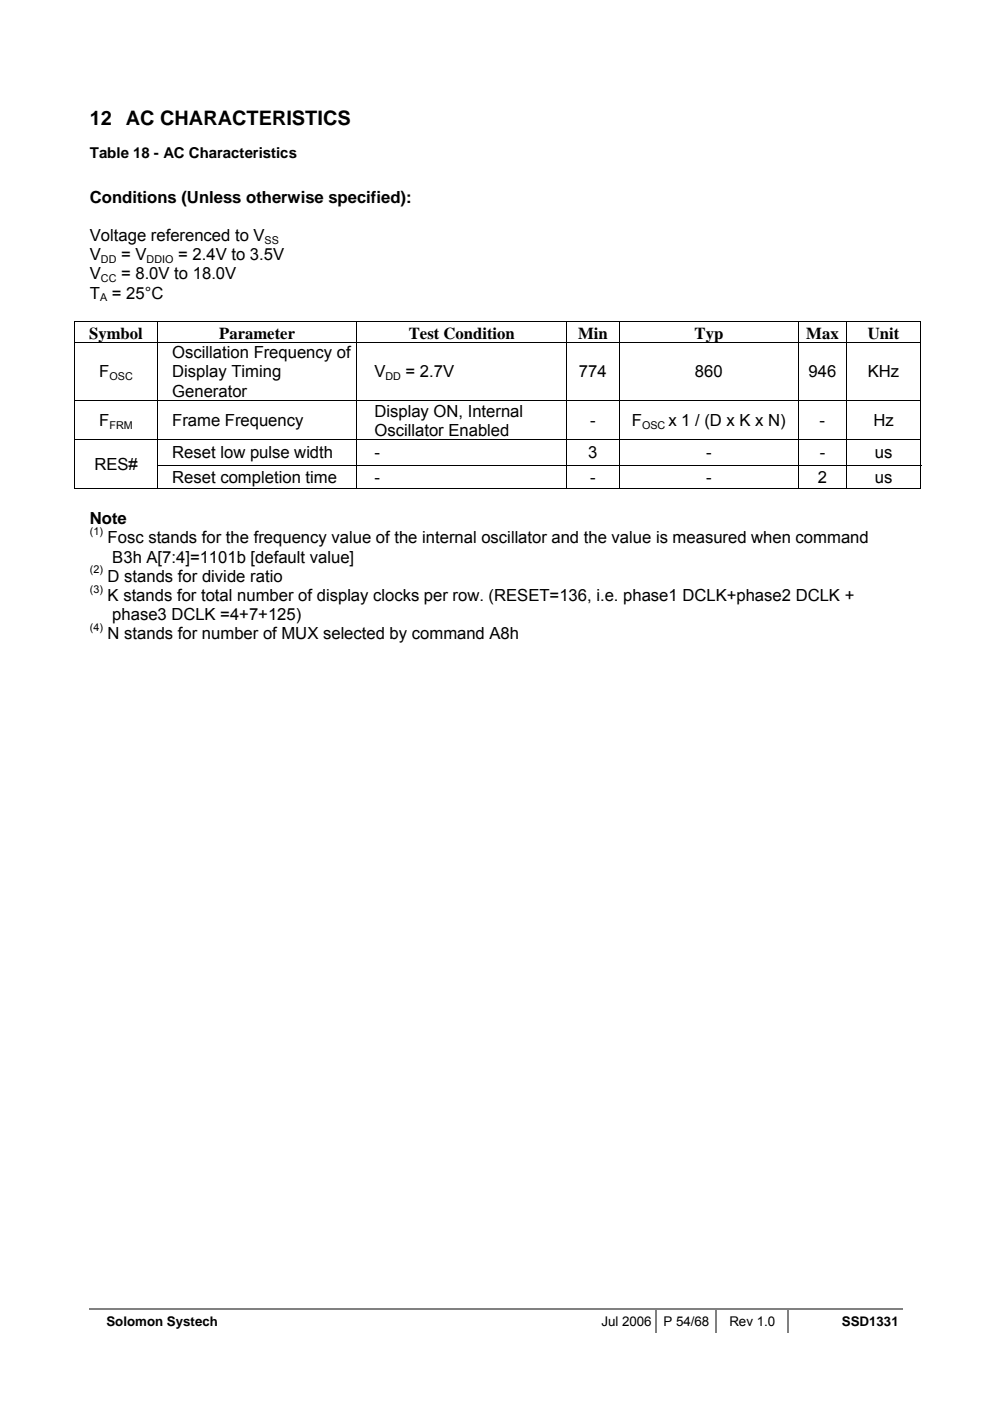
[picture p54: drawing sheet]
<svg xmlns="http://www.w3.org/2000/svg" width="210mm" height="297mm" viewBox="0 0 210 297" stroke-linecap="round" stroke-linejoin="round" font-family="sans-serif">
<defs><g id="words">
<text font-size="4.2" x="19" y="26.5">12 AC CHARACTERISTICS</text>
<g font-size="3.5">
<text x="19" y="43">Conditions (Unless otherwise specified):</text>
<text x="19" y="51.1">Voltage referenced to V</text>
<text x="19" y="59.2">V</text>
<text x="19.1" y="55.2">V</text>
<text x="25.7" y="55.2">= V</text>
<text x="25.7" y="59.2">= 8.0V to 18.0V</text>
<text x="37.8" y="55.2">= 2.4V to 3.5V</text>
<text x="19.1" y="63.3">T</text>
<text x="23.7" y="63.3">= 25°C</text>
<text x="18.9" y="71.8">Symbol</text>
<text x="46.5" y="71.8">Parameter</text>
<text x="86.7" y="71.8">Test Condition</text>
<text x="122.6" y="71.8">Min</text>
<text x="147.3" y="71.8">Typ</text>
<text x="171" y="71.8">Max</text>
<text x="184" y="71.8">Unit</text>
<text x="36.5" y="76">Oscillation Frequency of</text>
<text x="21.1" y="80">F</text>
<text x="36.5" y="80">Display Timing</text>
<text x="79.4" y="80">V</text>
<text x="86" y="80">= 2.7V</text>
<text x="122.8" y="80">774</text>
<text x="147.4" y="80">860</text>
<text x="171.4" y="80">946</text>
<text x="184" y="80">KHz</text>
<text x="36.5" y="84.1">Generator</text>
<text x="79.4" y="88.3">Display ON, Internal</text>
<text x="21.1" y="90.4">F</text>
<text x="36.5" y="90.4">Frame Frequency</text>
<text x="79.4" y="92.4">Oscillator Enabled</text>
<text x="125.1" y="90.4">-</text>
<text x="134" y="90.4">F</text>
<text x="141.7" y="90.4">x 1 / (D x K x N)</text>
<text x="173.8" y="90.4">-</text>
<text x="185.2" y="90.4">Hz</text>
<text x="20" y="99.5">RES#</text>
<text x="36.5" y="97.2">Reset low pulse width</text>
<text x="79.4" y="97.2">-</text>
<text x="124.7" y="97.2">3</text>
<text x="149.7" y="97.2">-</text>
<text x="173.8" y="97.2">-</text>
<text x="185.5" y="97.2">us</text>
<text x="36.5" y="102.3">Reset completion time</text>
<text x="79.4" y="102.3">-</text>
<text x="125.1" y="102.3">-</text>
<text x="149.7" y="102.3">-</text>
<text x="173.4" y="102.3">2</text>
<text x="185.5" y="102.3">us</text>
<text x="19" y="111.2">Note</text>
<text x="22.8" y="115.2">Fosc stands for the frequency value of the internal oscillator and the value is measured when command</text>
<text x="23.8" y="119.3">B3h A[7:4]=1101b [default value]</text>
<text x="22.8" y="123.3">D stands for divide ratio</text>
<text x="22.8" y="127.4">K stands for total number of display clocks per row. (RESET=136, i.e. phase1 DCLK+phase2 DCLK +</text>
<text x="23.8" y="131.5">phase3 DCLK =4+7+125)</text>
<text x="22.8" y="135.5">N stands for number of MUX selected by command A8h</text>
</g>
<text font-size="3.2" x="19" y="33.5">Table 18 - AC Characteristics</text>
<g font-size="2.8">
<text x="22.6" y="281.2">Solomon Systech</text>
<text x="127.5" y="281.2">Jul 2006</text>
<text x="140.7" y="281.2">P 54/68</text>
<text x="154.6" y="281.2">Rev 1.0</text>
<text x="178.5" y="281.2">SSD1331</text>
</g>
<g font-size="2.3">
<text x="56.1" y="51.6">SS</text>
<text x="21.4" y="55.7">DD</text>
<text x="21.4" y="59.8">CC</text>
<text x="31.1" y="55.7">DDIO</text>
<text x="21.2" y="63.8">A</text>
<text x="23.2" y="80.5">OSC</text>
<text x="81.7" y="80.5">DD</text>
<text x="23.2" y="90.9">FRM</text>
<text x="136.1" y="90.9">OSC</text>
<text x="19" y="113.5">(1)</text>
<text x="19" y="121.6">(2)</text>
<text x="19" y="125.6">(3)</text>
<text x="19" y="133.8">(4)</text>
</g>
</g></defs>
<path d="M18.9 277.5h120.1" fill="none" stroke="#808080" stroke-width=".34"/>
<path d="M139 277.3h.4v.3h-.4z" fill="#808080"/>
<path d="M139.4 277.5h12.3" fill="none" stroke="#808080" stroke-width=".34"/>
<path d="M151.7 277.3h.4v.3h-.4z" fill="#808080"/>
<path d="M152.1 277.5h14.9" fill="none" stroke="#808080" stroke-width=".34"/>
<path d="M167 277.3h.3v.3h-.3z" fill="#808080"/>
<path d="M139.2 277.6v5.1M151.9 277.6v5.1M167.1 277.6v5.1M167.3 277.5h24.2" fill="none" stroke="#808080" stroke-width=".34"/>
<path d="M15.8 68.1h.2v.2h-.2zM195.2 68.1h.1v.2h-.1zM15.8 98.6h.2v.1h-.2zM195.2 103.5h.1v.2h-.1z" fill="#000"/>
<g fill="none" stroke="#000" stroke-width=".21">
<path d="M15.8 68.2h179.5M15.8 72.6h179.5M15.9 68.3v4.2M15.9 72.7v12.2M33.4 68.3v4.2M33.4 72.7v12.2M75.7 68.3v4.2M75.7 72.7v12.2M120.1 68.3v4.2M120.1 72.7v12.2M131.3 68.3v4.2M131.3 72.7v12.2"/>
<path d="M169.4 68.3v4.2M169.4 72.7v12.2M179.4 68.3v4.2M179.4 72.7v12.2M195.3 68.3v4.2M195.3 72.7v12.2M15.8 85h179.5M15.8 93.3h179.5M15.9 85.1v8.1M15.9 93.3v5.3M15.9 98.7v5M33.3 98.7h162"/>
<path d="M33.4 85.1v8.1M33.4 93.3v5.3M33.4 98.7v5M75.7 85.1v8.1M75.7 93.3v5.3M75.7 98.7v5M120.1 85.1v8.1M120.1 93.3v5.3M120.1 98.7v5M131.3 85.1v8.1M131.3 93.3v5.3M131.3 98.7v5"/>
<path d="M169.4 85.1v8.1M169.4 93.3v5.3M169.4 98.7v5M179.4 85.1v8.1M179.4 93.3v5.3M179.4 98.7v5M195.3 85.1v8.1M195.3 93.3v5.3M195.3 98.7v5M15.8 103.6h17.5M33.4 103.6h42.2M75.8 103.6h44.3"/>
<path d="M120.2 103.6h11M131.3 103.6h38M169.4 103.6h9.9M179.5 103.6h15.7"/>
</g>
<use href="#words"/>
</svg>
